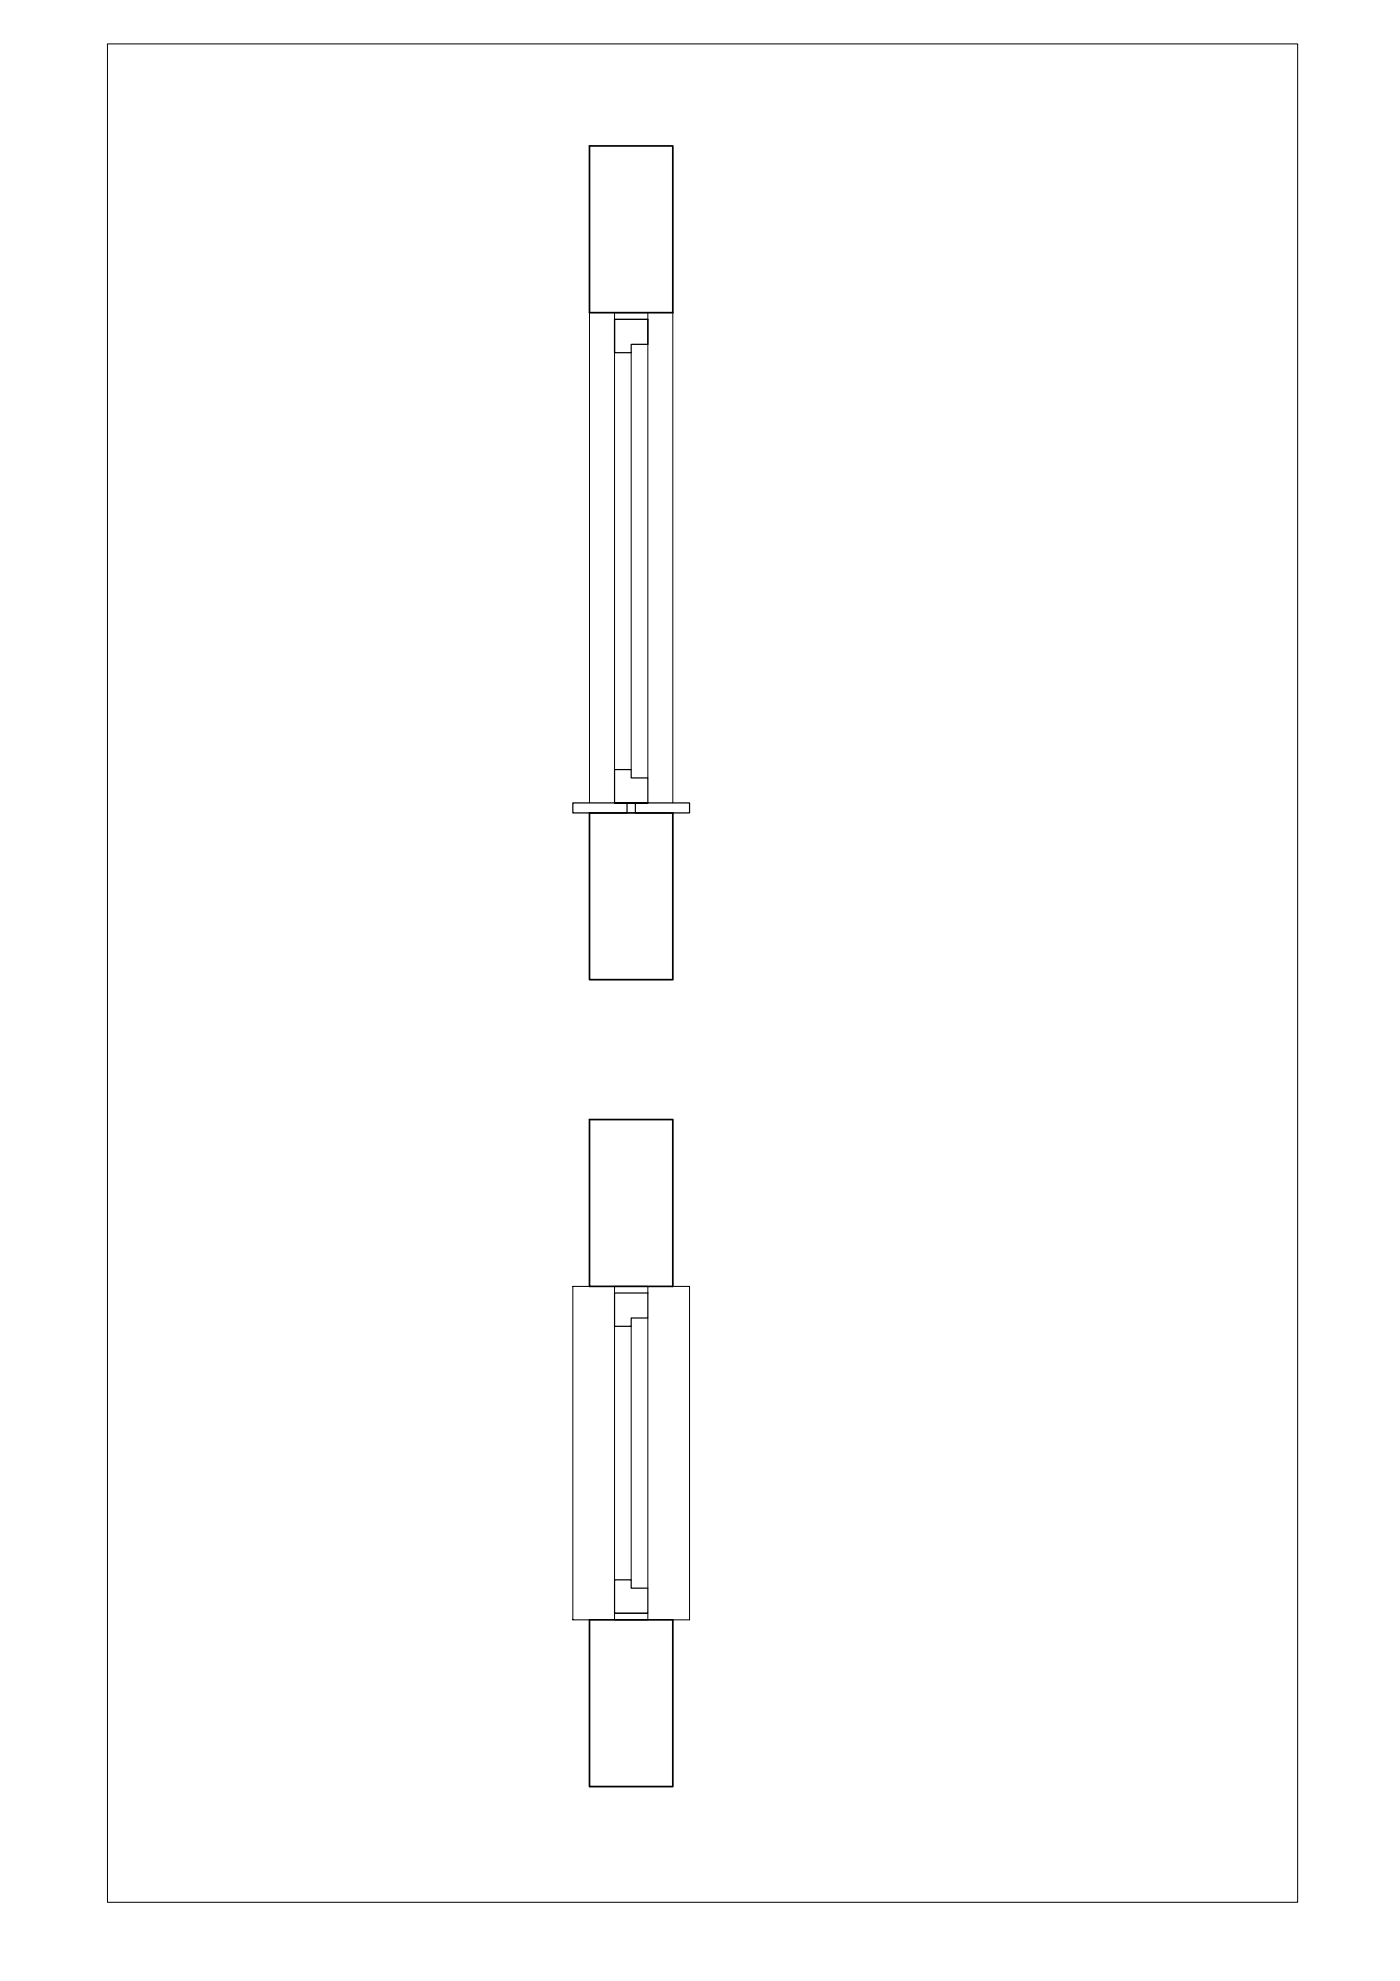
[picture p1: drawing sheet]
<svg xmlns="http://www.w3.org/2000/svg" width="420mm" height="594mm" viewBox="0 0 420 594" stroke-linecap="round" stroke-linejoin="round" font-family="sans-serif">
<path d="M176.8 43.8h25v49.9h-25zM176.8 243.8h25v50h-25zM176.8 335.7h25v50h-25zM176.8 485.7h25v50h-25z" fill="none" stroke="#000" stroke-width=".51"/>
<g fill="none" stroke="#000" stroke-width=".3">
<path d="M32.2 13.2h357.1v557.2h-357.1zM176.8 93.7v147M184.4 93.7h10v2.1h-10zM201.8 93.7v147M184.4 105.7v125.1M189.4 105.7v125.1M194.4 103.3v130M176.8 385.7h-4.9v100h4.9M184.4 387.7v-2h10v2M184.4 397.7v76M189.4 397.7v76M194.4 395.2v81"/>
<path d="M201.8 385.7h5.1v100h-5.1M184.4 483.7h10v2h-10z"/>
</g>
<path d="M184.4 95.8h10v7.5h-5v2.4h-5zM184.4 95.8v9.9M194.4 95.8v7.5M171.9 240.7h16.2v3.1h-16.2zM184.4 240.7h10h-10v-9.9h5v2.5h5v7.4M190.6 240.7h16.3v3.1h-16.3zM184.4 387.7h10v7.5h-5v2.5h-5zM184.4 473.7h5v2.5h5v7.5h-10z" fill="none" stroke="#000" stroke-width=".36"/>
</svg>
